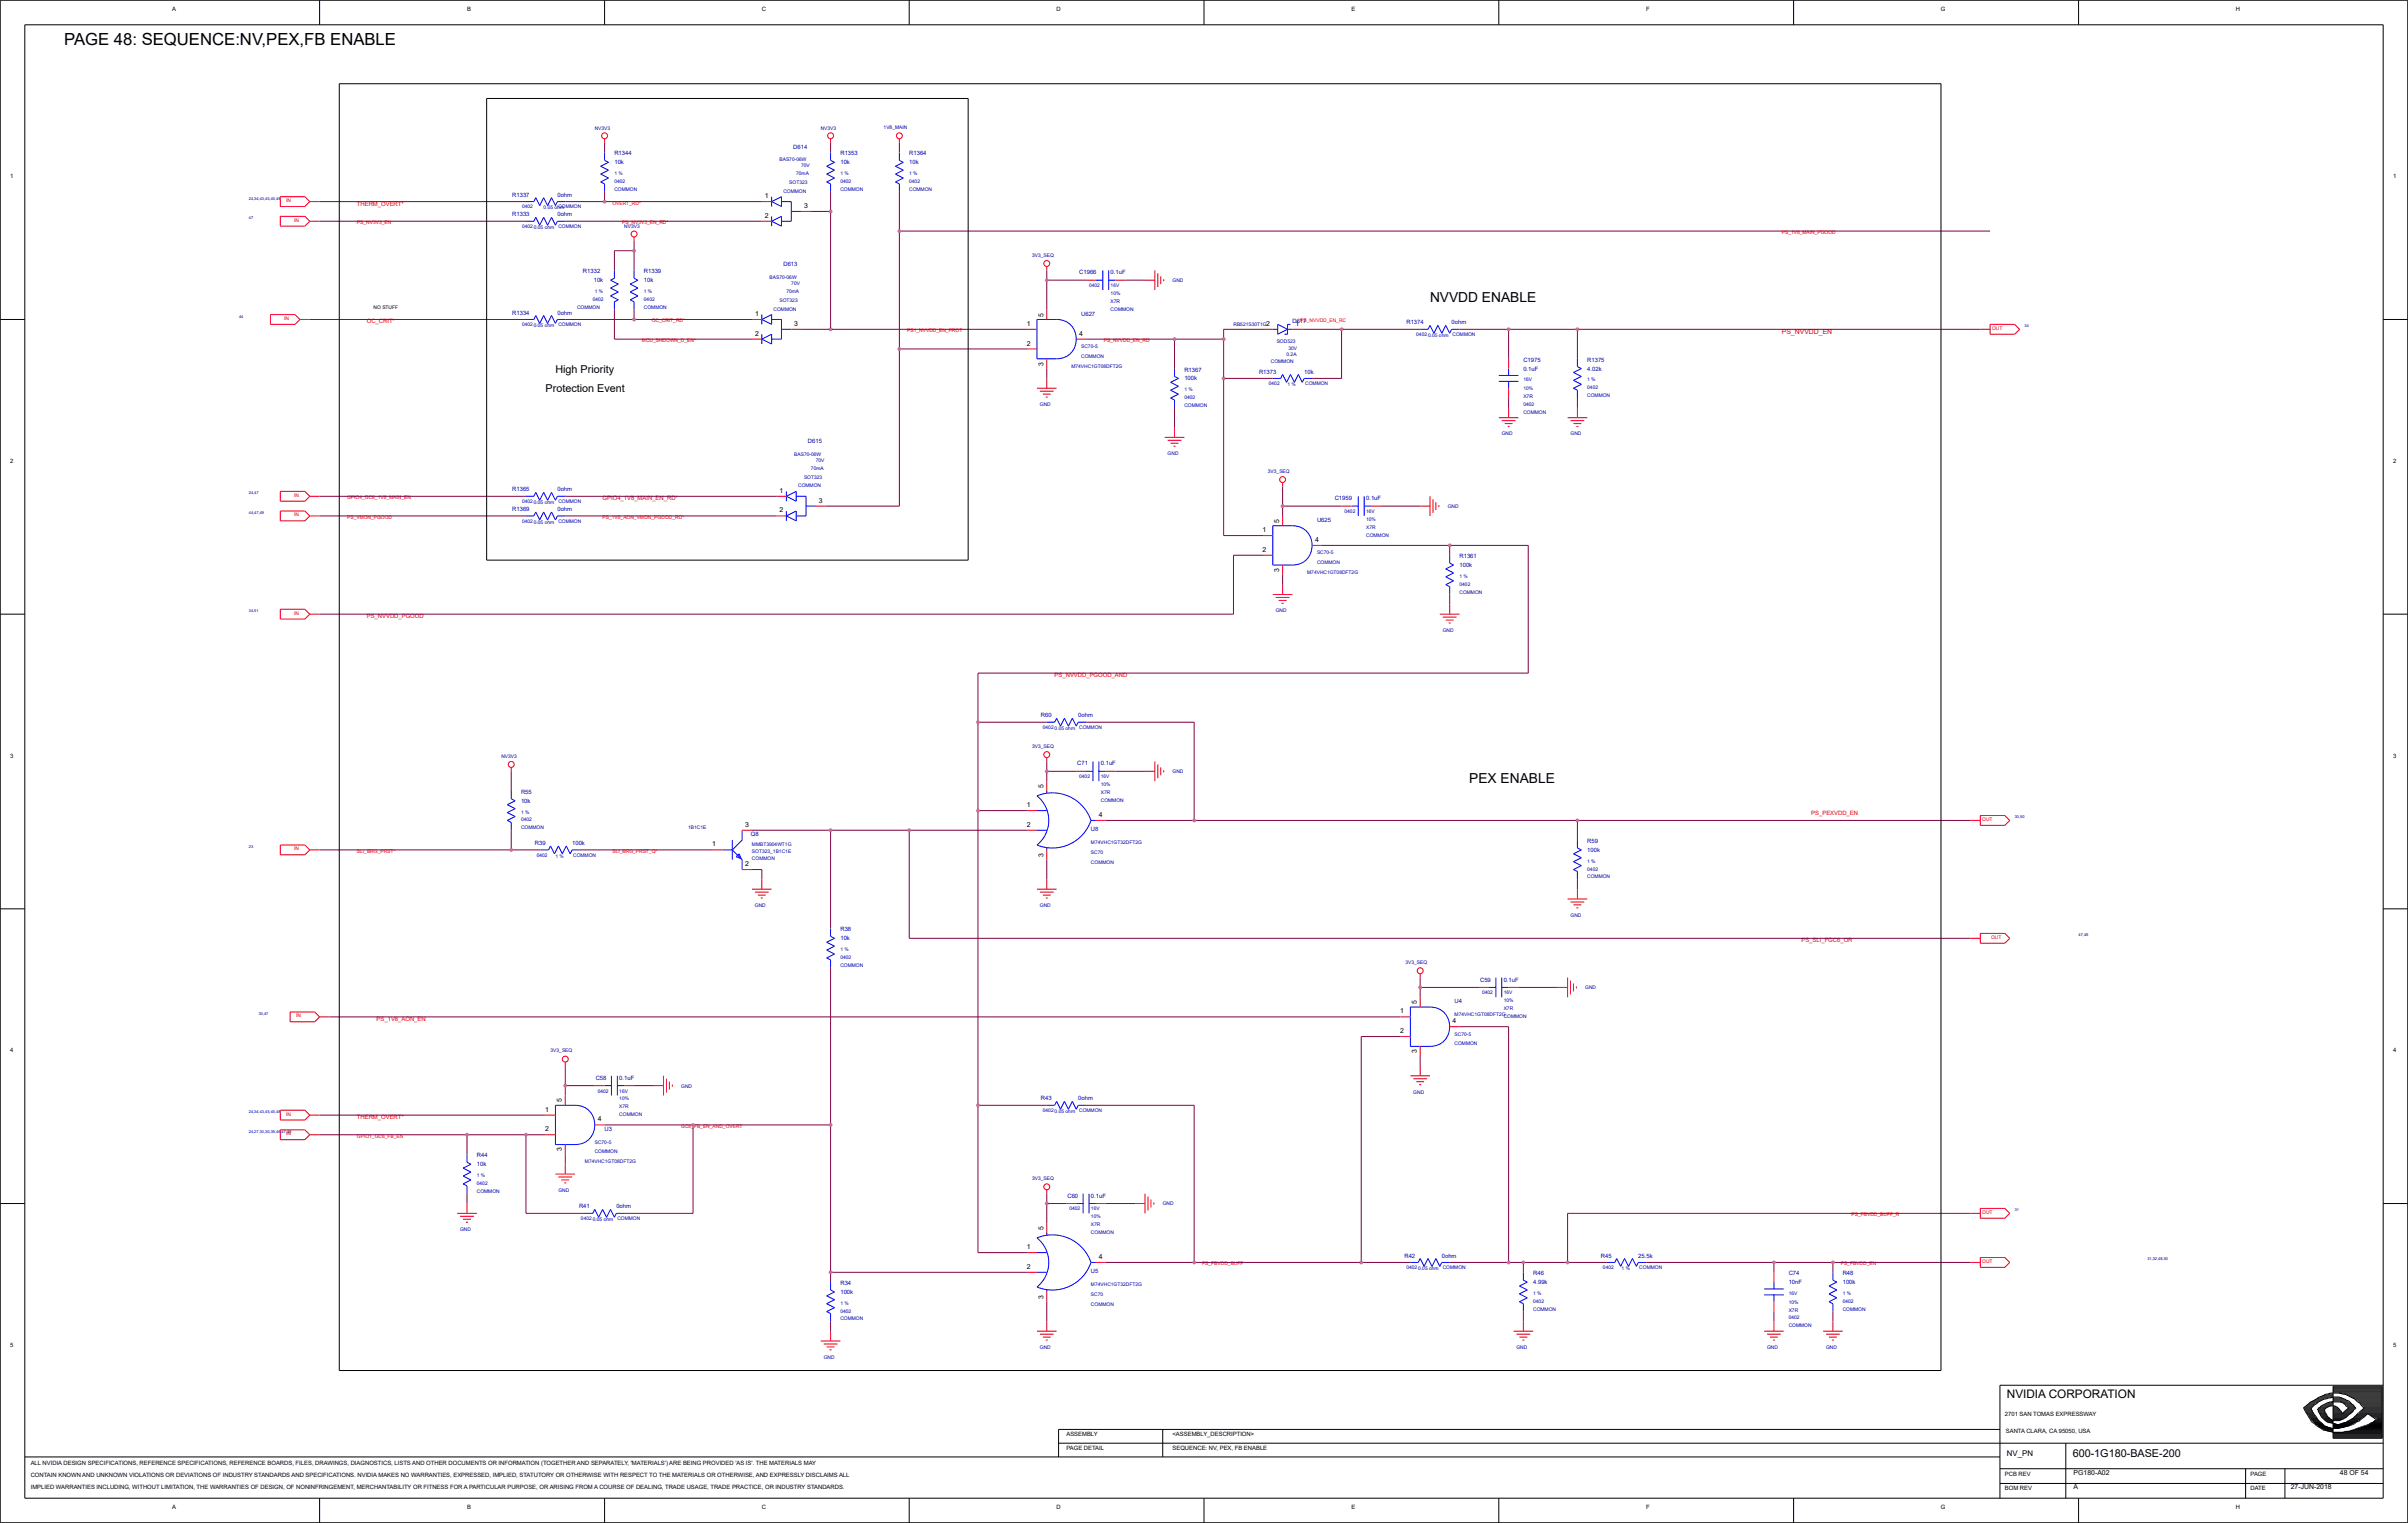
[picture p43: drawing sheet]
<svg xmlns="http://www.w3.org/2000/svg" width="158mm" height="100mm" viewBox="0 0 158 100" stroke-linecap="round" stroke-linejoin="round" font-family="sans-serif">
<defs><g id="words">
<text font-size="1.1" x="4.2" y="3">PAGE 48: SEQUENCE:NV,PEX,FB ENABLE</text>
<g font-size=".9">
<text x="93.9" y="19.8">NVVDD ENABLE</text>
<text x="96.5" y="51.4">PEX ENABLE</text>
</g>
<text font-size=".8" x="131.7" y="91.8">NVIDIA CORPORATION</text>
<g font-size=".7">
<text x="35.8" y="25.8">Protection Event</text>
<text x="36.5" y="24.5">High Priority</text>
<text x="136.1" y="95.7">600-1G180-BASE-200</text>
</g>
<g font-size=".5">
<text x="50.2" y="13">1</text>
<text x="50.2" y="14.3">2</text>
<text x="52.8" y="13.7">3</text>
<text x="49.6" y="20.8">1</text>
<text x="49.6" y="22">2</text>
<text x="52.1" y="21.4">3</text>
<text x="67.4" y="21.4">1</text>
<text x="67.4" y="22.7">2</text>
<text x="68.5" y="20.8" transform="rotate(-90 68.5 20.8)">5</text>
<text x="70.8" y="22">4</text>
<text x="83.1" y="21.4">2</text>
<text x="85" y="21.4">1</text>
<text x="68.5" y="24" transform="rotate(-90 68.5 24)">3</text>
<text x="51.2" y="32.4">1</text>
<text x="51.2" y="33.7">2</text>
<text x="53.8" y="33">3</text>
<text x="82.9" y="34.9">1</text>
<text x="84" y="34.3" transform="rotate(-90 84 34.3)">5</text>
<text x="86.3" y="35.6">4</text>
<text x="82.9" y="36.2">2</text>
<text x="84" y="37.6" transform="rotate(-90 84 37.6)">3</text>
<text x="67.4" y="53">1</text>
<text x="68.5" y="51.8" transform="rotate(-90 68.5 51.8)">5</text>
<text x="72.1" y="53.7">4</text>
<text x="46.8" y="55.6">1</text>
<text x="48.9" y="56.9">2</text>
<text x="48.9" y="54.3">3</text>
<text x="67.4" y="54.3">2</text>
<text x="68.5" y="56.3" transform="rotate(-90 68.5 56.3)">3</text>
<text x="93" y="65.9" transform="rotate(-90 93 65.9)">5</text>
<text x="91.9" y="66.6">1</text>
<text x="91.9" y="67.8">2</text>
<text x="93" y="69.2" transform="rotate(-90 93 69.2)">3</text>
<text x="95.4" y="67.2">4</text>
<text x="35.8" y="73">1</text>
<text x="35.8" y="74.3">2</text>
<text x="36.9" y="75.6" transform="rotate(-90 36.9 75.6)">3</text>
<text x="36.9" y="72.4" transform="rotate(-90 36.9 72.4)">5</text>
<text x="39.2" y="73.7">4</text>
<text x="67.4" y="82">1</text>
<text x="67.4" y="83.3">2</text>
<text x="68.5" y="80.8" transform="rotate(-90 68.5 80.8)">5</text>
<text x="72.1" y="82.7">4</text>
<text x="68.5" y="85.3" transform="rotate(-90 68.5 85.3)">3</text>
<text x="131.7" y="95.6">NV_PN</text>
<text x="136.1" y="97.8">A</text>
<text x="136.1" y="96.8">PG180-A02</text>
<text x="150.4" y="97.8">27-JUN-2018</text>
<text x="153.6" y="96.8">48 OF 54</text>
</g>
<text font-size=".5" fill="#f00" x="117" y="21.9">PS_NVVDD_EN</text>
<g font-size=".4">
<text x="11.3" y=".7">A</text>
<text x="30.7" y=".7">B</text>
<text x="50" y=".7">C</text>
<text x="69.4" y=".7">D</text>
<text x="88.7" y=".7">E</text>
<text x="108.1" y=".7">F</text>
<text x="127.4" y=".7">G</text>
<text x="146.8" y=".7">H</text>
<text x=".7" y="11.7">1</text>
<text x="157.1" y="11.7">1</text>
<text x=".7" y="30.4">2</text>
<text x="157.1" y="30.4">2</text>
<text x=".7" y="49.8">3</text>
<text x="157.1" y="49.8">3</text>
<text x=".7" y="69.1">4</text>
<text x="157.1" y="69.1">4</text>
<text x=".7" y="88.5">5</text>
<text x="157.1" y="88.5">5</text>
<text x="70" y="95.2">PAGE DETAIL</text>
<text x="70" y="94.3">ASSEMBLY</text>
<text x="77" y="94.3">&lt;ASSEMBLY_DESCRIPTION&gt;</text>
<text x="77" y="95.2">SEQUENCE: NV, PEX, FB ENABLE</text>
<text x="131.6" y="93">2701 SAN TOMAS EXPRESSWAY</text>
<text x="131.7" y="94.1">SANTA CLARA, CA 95050, USA</text>
<text x="2" y="97">CONTAIN KNOWN AND UNKNOWN VIOLATIONS OR DEVIATIONS OF INDUSTRY STANDARDS AND SPECIFICATIONS. NVIDIA MAKES NO WARRANTIES, EXPRESSED, IMPLIED, STATUTORY OR OTHERWISE WITH RESPECT TO THE MATERIALS OR OTHERWISE, AND EXPRESSLY DISCLAIMS ALL</text>
<text x="2" y="96.2">ALL NVIDIA DESIGN SPECIFICATIONS, REFERENCE SPECIFICATIONS, REFERENCE BOARDS, FILES, DRAWINGS, DIAGNOSTICS, LISTS AND OTHER DOCUMENTS OR INFORMATION (TOGETHER AND SEPARATELY, 'MATERIALS') ARE BEING PROVIDED 'AS IS'. THE MATERIALS MAY</text>
<text x="2" y="97.8">IMPLIED WARRANTIES INCLUDING, WITHOUT LIMITATION, THE WARRANTIES OF DESIGN, OF NONINFRINGEMENT, MERCHANTABILITY OR FITNESS FOR A PARTICULAR PURPOSE, OR ARISING FROM A COURSE OF DEALING, TRADE USAGE, TRADE PRACTICE, OR INDUSTRY STANDARDS.</text>
<text x="11.3" y="99.1">A</text>
<text x="30.7" y="99.1">B</text>
<text x="50" y="99.1">C</text>
<text x="69.4" y="99.1">D</text>
<text x="88.7" y="99.1">E</text>
<text x="108.1" y="99.1">F</text>
<text x="127.4" y="99.1">G</text>
<text x="131.6" y="97.9">BOM REV</text>
<text x="131.6" y="96.9">PCB REV</text>
<text x="146.8" y="99.1">H</text>
<text x="147.7" y="96.9">PAGE</text>
<text x="147.7" y="97.9">DATE</text>
</g>
<g font-size=".4" fill="#0000a0">
<text x="40.3" y="10.2">R1344</text>
<text x="40.3" y="10.8">10k</text>
<text x="52.1" y="9.8">D614</text>
<text x="55.2" y="10.2">R1353</text>
<text x="55.2" y="10.8">10k</text>
<text x="59.7" y="10.2">R1364</text>
<text x="59.7" y="10.8">10k</text>
<text x="33.6" y="14.2">R1333</text>
<text x="33.6" y="12.9">R1337</text>
<text x="36.6" y="12.9">0ohm</text>
<text x="36.6" y="14.2">0ohm</text>
<text x="38.3" y="17.9">R1332</text>
<text x="42.3" y="17.9">R1339</text>
<text x="51.4" y="17.5">D613</text>
<text x="33.6" y="20.7">R1334</text>
<text x="36.6" y="20.7">0ohm</text>
<text x="39" y="18.5">10k</text>
<text x="42.3" y="18.5">10k</text>
<text x="70.8" y="18">C1966</text>
<text x="71" y="20.7">U627</text>
<text x="72.9" y="18">0.1uF</text>
<text x="84.8" y="21.2">D617</text>
<text x="92.3" y="21.3">R1374</text>
<text x="95.3" y="21.3">0ohm</text>
<text x="100" y="23.8">C1975</text>
<text x="104.2" y="23.8">R1375</text>
<text x="53" y="29.1">D615</text>
<text x="77.7" y="24.4">R1367</text>
<text x="77.7" y="25">100k</text>
<text x="82.7" y="24.5">R1373</text>
<text x="85.6" y="24.5">10k</text>
<text x="100" y="24.3">0.1uF</text>
<text x="104.2" y="24.3">4.02k</text>
<text x="33.6" y="33.6">R1369</text>
<text x="33.6" y="32.3">R1365</text>
<text x="36.6" y="33.6">0ohm</text>
<text x="36.6" y="32.3">0ohm</text>
<text x="86.5" y="34.3">U625</text>
<text x="87.6" y="32.9">C1959</text>
<text x="89.7" y="32.9">0.1uF</text>
<text x="95.8" y="36.7">R1361</text>
<text x="95.8" y="37.2">100k</text>
<text x="68.3" y="47.1">R60</text>
<text x="70.8" y="47.1">0ohm</text>
<text x="34.2" y="52.1">R55</text>
<text x="34.2" y="52.7">10k</text>
<text x="70.7" y="50.3">C71</text>
<text x="72.3" y="50.3">0.1uF</text>
<text x="35.1" y="55.5">R39</text>
<text x="37.6" y="55.5">100k</text>
<text x="49.3" y="54.9">Q8</text>
<text x="71.6" y="54.6">U8</text>
<text x="104.2" y="55.4">R59</text>
<text x="104.2" y="55.9">100k</text>
<text x="55.2" y="61.2">R38</text>
<text x="55.2" y="61.8">10k</text>
<text x="95.5" y="65.9">U4</text>
<text x="97.2" y="64.5">C59</text>
<text x="98.7" y="64.5">0.1uF</text>
<text x="39.1" y="70.9">C58</text>
<text x="40.7" y="70.9">0.1uF</text>
<text x="31.3" y="76">R44</text>
<text x="31.3" y="76.6">10k</text>
<text x="39.7" y="74.3">U3</text>
<text x="68.3" y="72.3">R43</text>
<text x="70.8" y="72.3">0ohm</text>
<text x="38" y="79.4">R41</text>
<text x="40.5" y="79.4">0ohm</text>
<text x="70.1" y="78.7">C60</text>
<text x="71.6" y="83.6">U5</text>
<text x="71.6" y="78.7">0.1uF</text>
<text x="92.2" y="82.6">R42</text>
<text x="94.6" y="82.6">0ohm</text>
<text x="100.6" y="83.7">R46</text>
<text x="105.1" y="82.6">R45</text>
<text x="107.6" y="82.6">25.5k</text>
<text x="117.4" y="83.7">C74</text>
<text x="121" y="83.7">R48</text>
<text x="55.2" y="84.4">R34</text>
<text x="55.2" y="85">100k</text>
<text x="100.6" y="84.3">4.99k</text>
<text x="117.4" y="84.3">10nF</text>
<text x="121" y="84.3">100k</text>
</g>
<g font-size=".4" fill="#f00">
<text x="23.4" y="13.5">THERM_OVERT*</text>
<text x="24.1" y="21.2">OC_CRIT*</text>
<text x="39.6" y="32.9">GPIO4_1V8_MAIN_EN_RD*</text>
<text x="24.1" y="40.6">PS_NVVDD_PGOOD</text>
<text x="69.2" y="44.5">PS_NVVDD_PGOOD_AND</text>
<text x="118.9" y="53.5">PS_PEXVDD_EN</text>
<text x="118.3" y="61.9">PS_SLI_FGC6_OR</text>
<text x="24.7" y="67">PS_1V8_AON_EN</text>
<text x="23.4" y="73.5">THERM_OVERT*</text>
</g>
<g font-size=".3" fill="#0000a0">
<text x="39" y="8.5">NV3V3</text>
<text x="40.3" y="11.5">1 %</text>
<text x="51.2" y="10.6">BAS70-06W</text>
<text x="52.3" y="11.5">70mA</text>
<text x="52.6" y="11">70V</text>
<text x="53.9" y="8.5">NV3V3</text>
<text x="55.2" y="11.5">1 %</text>
<text x="58" y="8.5">1V8_MAIN</text>
<text x="59.7" y="11.5">1 %</text>
<text x="16.3" y="14.4">47</text>
<text x="16.3" y="13.1">24,34,43,45,45,48</text>
<text x="34.3" y="15">0402</text>
<text x="34.3" y="13.7">0402</text>
<text x="35" y="15">0.05 ohm</text>
<text x="35.7" y="13.8">0.05 ohm</text>
<text x="36.7" y="15">COMMON</text>
<text x="36.7" y="13.7">COMMON</text>
<text x="40.3" y="12">0402</text>
<text x="40.3" y="12.5">COMMON</text>
<text x="41" y="15">NV3V3</text>
<text x="51.4" y="12.7">COMMON</text>
<text x="51.8" y="12.1">SOT323</text>
<text x="55.2" y="12">0402</text>
<text x="55.2" y="12.5">COMMON</text>
<text x="59.7" y="12">0402</text>
<text x="59.7" y="12.5">COMMON</text>
<text x="67.7" y="16.9">3V3_SEQ</text>
<text x="15.7" y="20.9">44</text>
<text x="34.3" y="21.4">0402</text>
<text x="35" y="21.5">0.05 ohm</text>
<text x="36.7" y="21.4">COMMON</text>
<text x="37.9" y="20.3">COMMON</text>
<text x="38.9" y="19.8">0402</text>
<text x="39" y="19.2">1 %</text>
<text x="42.3" y="20.3">COMMON</text>
<text x="42.3" y="19.8">0402</text>
<text x="42.3" y="19.2">1 %</text>
<text x="50.5" y="18.3">BAS70-06W</text>
<text x="50.8" y="20.4">COMMON</text>
<text x="51.2" y="19.8">SOT323</text>
<text x="51.6" y="19.2">70mA</text>
<text x="51.9" y="18.7">70V</text>
<text x="71" y="22.9">SC70-5</text>
<text x="71" y="23.5">COMMON</text>
<text x="71.5" y="18.9">0402</text>
<text x="72.9" y="19.4">10%</text>
<text x="72.9" y="18.9">16V</text>
<text x="72.9" y="19.9">X7R</text>
<text x="72.9" y="20.4">COMMON</text>
<text x="77" y="18.5">GND</text>
<text x="81" y="21.4">RB521S30T1G</text>
<text x="83.4" y="23.8">COMMON</text>
<text x="83.8" y="22.5">SOD523</text>
<text x="84.5" y="23.4">0.2A</text>
<text x="84.6" y="23">30V</text>
<text x="93" y="22.1">0402</text>
<text x="93.7" y="22.1">0.05 ohm</text>
<text x="95.4" y="22.1">COMMON</text>
<text x="132.9" y="21.5">34</text>
<text x="52.1" y="29.9">BAS70-06W</text>
<text x="68.3" y="26.7">GND</text>
<text x="70.3" y="24.1">M74VHC1GT08DFT2G</text>
<text x="76.7" y="29.9">GND</text>
<text x="77.7" y="25.7">1 %</text>
<text x="77.7" y="26.2">0402</text>
<text x="77.7" y="26.7">COMMON</text>
<text x="83.3" y="25.3">0402</text>
<text x="84.5" y="25.4">1 %</text>
<text x="85.7" y="25.3">COMMON</text>
<text x="98.6" y="28.6">GND</text>
<text x="100" y="26.7">0402</text>
<text x="100" y="25">16V</text>
<text x="100" y="25.6">10%</text>
<text x="100" y="26.1">X7R</text>
<text x="100" y="27.2">COMMON</text>
<text x="103.1" y="28.6">GND</text>
<text x="104.2" y="25.6">0402</text>
<text x="104.2" y="25">1 %</text>
<text x="104.2" y="26.1">COMMON</text>
<text x="16.3" y="33.8">44,47,49</text>
<text x="16.3" y="32.5">24,47</text>
<text x="34.3" y="33">0402</text>
<text x="34.3" y="34.3">0402</text>
<text x="35" y="33.1">0.05 ohm</text>
<text x="35" y="34.4">0.05 ohm</text>
<text x="36.7" y="34.3">COMMON</text>
<text x="36.7" y="33">COMMON</text>
<text x="52.4" y="32">COMMON</text>
<text x="52.8" y="31.4">SOT323</text>
<text x="53.2" y="30.9">70mA</text>
<text x="53.6" y="30.3">70V</text>
<text x="83.2" y="31">3V3_SEQ</text>
<text x="88.3" y="33.7">0402</text>
<text x="89.7" y="33.7">16V</text>
<text x="89.7" y="34.2">10%</text>
<text x="89.7" y="34.7">X7R</text>
<text x="89.7" y="35.2">COMMON</text>
<text x="95" y="33.4">GND</text>
<text x="16.3" y="40.2">34,51</text>
<text x="83.7" y="40.2">GND</text>
<text x="85.8" y="37.7">M74VHC1GT08DFT2G</text>
<text x="86.5" y="37">COMMON</text>
<text x="86.5" y="36.4">SC70-5</text>
<text x="94.7" y="41.5">GND</text>
<text x="95.8" y="37.9">1 %</text>
<text x="95.8" y="38.5">0402</text>
<text x="95.8" y="39">COMMON</text>
<text x="68.5" y="47.9">0402</text>
<text x="69.2" y="47.9">0.05 ohm</text>
<text x="70.8" y="47.9">COMMON</text>
<text x="32.9" y="49.8">NV3V3</text>
<text x="34.2" y="53.4">1 %</text>
<text x="34.2" y="53.9">0402</text>
<text x="67.7" y="49.1">3V3_SEQ</text>
<text x="70.8" y="51.1">0402</text>
<text x="72.3" y="52.1">X7R</text>
<text x="72.3" y="51.1">16V</text>
<text x="72.3" y="51.6">10%</text>
<text x="72.3" y="52.7">COMMON</text>
<text x="77" y="50.8">GND</text>
<text x="132.3" y="53.8">30,50</text>
<text x="16.3" y="55.7">23</text>
<text x="34.2" y="54.5">COMMON</text>
<text x="35.2" y="56.3">0402</text>
<text x="36.5" y="56.3">1 %</text>
<text x="37.6" y="56.3">COMMON</text>
<text x="45.2" y="54.5">1B1C1E</text>
<text x="49.4" y="56">SOT323_1B1C1E</text>
<text x="49.4" y="55.6">MMBT3904WT1G</text>
<text x="49.4" y="56.5">COMMON</text>
<text x="49.6" y="59.6">GND</text>
<text x="68.3" y="59.6">GND</text>
<text x="71.6" y="56.1">SC70</text>
<text x="71.6" y="55.4">M74VHC1GT32DFT2G</text>
<text x="71.6" y="56.7">COMMON</text>
<text x="104.2" y="57.2">0402</text>
<text x="104.2" y="56.7">1 %</text>
<text x="104.2" y="57.7">COMMON</text>
<text x="55.2" y="63">0402</text>
<text x="55.2" y="62.5">1 %</text>
<text x="55.2" y="63.5">COMMON</text>
<text x="92.3" y="63.3">3V3_SEQ</text>
<text x="97.3" y="65.3">0402</text>
<text x="98.7" y="65.3">16V</text>
<text x="98.7" y="65.8">10%</text>
<text x="103.1" y="60.2">GND</text>
<text x="104.1" y="65">GND</text>
<text x="136.5" y="61.5">47,48</text>
<text x="17" y="66.7">30,47</text>
<text x="36.1" y="69.1">3V3_SEQ</text>
<text x="39.2" y="71.7">0402</text>
<text x="40.7" y="71.7">16V</text>
<text x="44.7" y="71.4">GND</text>
<text x="92.8" y="71.8">GND</text>
<text x="95.5" y="68.7">COMMON</text>
<text x="95.5" y="68">SC70-5</text>
<text x="95.5" y="66.7">M74VHC1GT08DFT2G</text>
<text x="98.7" y="66.8">COMMON</text>
<text x="98.7" y="66.3">X7R</text>
<text x="16.3" y="74.4">24,27,30,30,39,46,47,49</text>
<text x="16.3" y="73.1">24,34,43,45,45,48</text>
<text x="31.3" y="77.3">1 %</text>
<text x="31.3" y="77.8">0402</text>
<text x="38.4" y="76.4">M74VHC1GT08DFT2G</text>
<text x="39" y="75.7">COMMON</text>
<text x="39" y="75.1">SC70-5</text>
<text x="40.7" y="72.8">X7R</text>
<text x="40.7" y="72.3">10%</text>
<text x="40.7" y="73.3">COMMON</text>
<text x="67.7" y="77.5">3V3_SEQ</text>
<text x="68.5" y="73">0402</text>
<text x="69.2" y="73.1">0.05 ohm</text>
<text x="70.8" y="73">COMMON</text>
<text x="30.2" y="80.8">GND</text>
<text x="31.3" y="78.3">COMMON</text>
<text x="36.7" y="78.3">GND</text>
<text x="38.1" y="80.1">0402</text>
<text x="38.9" y="80.2">0.05 ohm</text>
<text x="40.5" y="80.1">COMMON</text>
<text x="70.2" y="79.5">0402</text>
<text x="71.6" y="80">10%</text>
<text x="71.6" y="79.5">16V</text>
<text x="71.6" y="80.5">X7R</text>
<text x="71.6" y="81">COMMON</text>
<text x="76.3" y="79.2">GND</text>
<text x="92.3" y="83.4">0402</text>
<text x="93.1" y="83.4">0.05 ohm</text>
<text x="94.7" y="83.4">COMMON</text>
<text x="105.2" y="83.4">0402</text>
<text x="106.5" y="83.4">1 %</text>
<text x="107.6" y="83.4">COMMON</text>
<text x="132.3" y="79.6">31</text>
<text x="141" y="82.8">31,32,48,50</text>
<text x="54.1" y="89.2">GND</text>
<text x="55.2" y="86.7">COMMON</text>
<text x="55.2" y="86.2">0402</text>
<text x="55.2" y="85.7">1 %</text>
<text x="68.3" y="88.6">GND</text>
<text x="71.6" y="84.5">M74VHC1GT32DFT2G</text>
<text x="71.6" y="85.1">SC70</text>
<text x="71.6" y="85.7">COMMON</text>
<text x="99.6" y="88.6">GND</text>
<text x="100.6" y="85">1 %</text>
<text x="100.6" y="85.6">0402</text>
<text x="100.6" y="86.1">COMMON</text>
<text x="116" y="88.6">GND</text>
<text x="117.4" y="85">16V</text>
<text x="117.4" y="86.7">0402</text>
<text x="117.4" y="86.1">X7R</text>
<text x="117.4" y="85.6">10%</text>
<text x="117.4" y="87.2">COMMON</text>
<text x="119.9" y="88.6">GND</text>
<text x="121" y="86.1">COMMON</text>
<text x="121" y="85.6">0402</text>
<text x="121" y="85">1 %</text>
</g>
<g font-size=".3" fill="#f00">
<text x="18.8" y="13.3">IN</text>
<text x="19.3" y="14.6">IN</text>
<text x="23.4" y="14.7">PS_NV3V3_EN</text>
<text x="40.2" y="13.4">OVERT_RD*</text>
<text x="40.8" y="14.7">PS_NV3V3_EN_RD*</text>
<text x="117" y="15.4">PS_1V8_MAIN_PGOOD</text>
<text x="18.7" y="21">IN</text>
<text x="42.1" y="22.5">MCU_SHDOWN_D_EN*</text>
<text x="42.8" y="21.2">OC_CRIT_RD*</text>
<text x="59.6" y="21.8">PS1_NVVDD_EN_PROT</text>
<text x="72.5" y="22.5">PS_NVVDD_EN_RD</text>
<text x="85.4" y="21.2">PS_NVVDD_EN_RC</text>
<text x="130.8" y="21.7">OUT</text>
<text x="19.3" y="33.9">IN</text>
<text x="19.3" y="32.6">IN</text>
<text x="22.8" y="32.8">GPIO4_GC6_1V8_MAIN_EN</text>
<text x="22.8" y="34.1">PS_VMON_PGOOD</text>
<text x="39.6" y="34.1">PS_1V8_AON_VMON_PGOOD_RD*</text>
<text x="19.3" y="40.4">IN</text>
<text x="130.1" y="53.9">OUT</text>
<text x="19.3" y="55.8">IN</text>
<text x="23.4" y="56">SLI_BRG_PRST*</text>
<text x="40.2" y="56">SLI_BRG_PRST_Q*</text>
<text x="130.7" y="61.7">OUT</text>
<text x="19.4" y="66.8">IN</text>
<text x="18.8" y="74.6">IN</text>
<text x="18.8" y="73.3">IN</text>
<text x="23.4" y="74.7">GPIO1_GC6_FB_EN</text>
<text x="44.7" y="74.1">GC6_FB_EN_AND_OVERT</text>
<text x="78.9" y="83.1">PS_FBVDD_BUFF</text>
<text x="120.8" y="83.1">PS_FBVDD_EN</text>
<text x="121.5" y="79.9">PS_FBVDD_BUFF_R</text>
<text x="130.1" y="82.9">OUT</text>
<text x="130.1" y="79.7">OUT</text>
</g>
<text font-size=".3" x="24.5" y="20.3">NO STUFF</text>
</g></defs>
<g fill="none" stroke="#00f" stroke-width=".07">
<path d="M34.5 14.5h.5M34.5 13.2h.5M36.6 14.5h.5M36.6 13.2h.5M39.7 10v.5M39.7 12.1v.5M40.3 17.8v.5M40.3 19.8v.5M41.6 17.8v.5M41.6 19.8v.5M50.7 12.9v.7M50.7 14.2v.7"/>
<path d="M51.3 13.2h.6v1.3h-.6M51.3 12.9v.7M51.3 14.2v.7M51.9 13.9h.7M54.5 10v.5M54.5 12.1v.5M59 10v.5M59 12.1v.5M71.9 18.4h.5M72.4 17.8v1.2M72.8 18.4h.4M72.8 17.8v1.2"/>
<path d="M34.5 21h.5M34.5 33.9h.5M34.5 32.6h.5M36.6 21h.5M36.6 33.9h.5M36.6 32.6h.5M50 20.7v.6M50 21.9v.7M50.7 21h.6v1.3h-.6M50.7 20.7v.6M50.7 21.9v.7M51.3 21.6h.6"/>
<path d="M51.6 32.3v.6M51.6 33.6v.6M52.3 32.6h.6v1.3h-.6M52.3 32.3v.6M52.3 33.6v.6M52.9 33.2h.7M68.1 21h1.3a1.29 1.29 0 0 1 1.3 1.3 1.29 1.29 0 0 1-1.3 1.3h-1.3zM77.1 24.2v.5M77.1 26.3v.5M83.6 34.5h1.2a1.29 1.29 0 0 1 1.3 1.3 1.29 1.29 0 0 1-1.3 1.3h-1.2zM83.6 21.6h.3M83.6 24.9h.5"/>
<path d="M83.9 21.3v.6M84.5 21.6h.3M84.7 21.3h-.2v.6h-.2M85.6 24.9h.5M88.7 33.2h.5M89.2 32.6v1.3M89.6 33.2h.4M89.6 32.6v1.3M93.2 21.6h.5M95.2 36.5v.5M95.2 38.5v.5M95.3 21.6h.5"/>
<path d="M98.4 24.7h1.3M98.4 25h1.3M99 24.2v.5M99 25v.5M103.6 23.6v.5M103.6 25.6v.5M33.6 51.9v.6M33.6 54v.5M35.5 55.8h.5M37.6 55.8h.5M47.4 55.8h.7M48.1 55.2v1.3"/>
<path d="M48.7 54.5v.7M48.7 56.5v.6M68.1 52.3a2.68 2.68 0 0 1 3.5 1.6 2.68 2.68 0 0 1-3.5 1.6 2.06 2.06 0 0 0 0-3.2zM68.1 54.5h.6M68.1 53.2h.6M68.7 51.9v.2M68.7 55.7v.1M68.7 47.4h.5M70.8 47.4h.5M71.3 50.7h.4M71.6 53.9h.3M71.7 50v1.3"/>
<path d="M72.1 50.7h.5M72.1 50v1.3M103.6 55.2v.5M103.6 57.2v.6M30.7 75.8v.5M30.7 77.9v.5M36.5 72.6h1.3a1.29 1.29 0 0 1 1.2 1.3 1.29 1.29 0 0 1-1.2 1.3h-1.3zM38.4 79.7h.5M39.7 71.3h.4M40.1 70.7v1.2M40.5 79.7h.5M40.5 71.3h.5"/>
<path d="M40.5 70.7v1.2M54.5 61v.5M54.5 63v.6M68.7 72.6h.5M70.7 79h.4M70.8 72.6h.5M71.1 78.4v1.3M71.5 79h.4M71.5 78.4v1.3M92.6 66.1h1.3a1.29 1.29 0 0 1 1.3 1.3 1.29 1.29 0 0 1-1.3 1.3h-1.3zM97.7 64.8h.5M98.2 64.2v1.3"/>
<path d="M98.6 64.8h.4M98.6 64.2v1.3M54.5 84.2v.5M54.5 86.3v.5M68.1 81.3a2.68 2.68 0 0 1 3.5 1.6 2.68 2.68 0 0 1-3.5 1.6 2.06 2.06 0 0 0 0-3.2zM68.1 83.6h.6M68.1 82.3h.6M68.7 81v.1M68.7 84.7v.1M71.6 82.9h.3M92.6 82.9h.5M94.6 82.9h.6"/>
<path d="M100 83.6v.5M100 85.6v.5M105.5 82.9h.5M107.6 82.9h.5M115.8 84.7h1.3M115.8 85h1.3M116.5 84.2v.5M116.5 85v.5M120.3 83.6v.5M120.3 85.6v.5"/>
</g>
<g fill="#000" stroke="#00f" stroke-width=".07">
<path d="M35.2 14.3l-.2 .2zM35.2 13l-.2 .2zM35.2 14.3l.2 .5zM35.2 13l.2 .5zM35.7 14.3l-.3 .5zM35.7 14.3l.2 .5zM35.7 13l-.3 .5zM35.7 13l.2 .5zM36.2 14.3l-.3 .5zM36.2 13l-.3 .5zM36.2 14.3l.3 .5zM36.2 13l.3 .5z"/>
<path d="M36.6 14.5l-.1 .3zM36.6 13.2l-.1 .3zM39.4 12l.3 .1zM39.4 11.4l.5 .3zM39.4 11.4l.5-.2zM39.4 10.9l.5-.2zM39.4 12l.5-.3zM39.4 10.9l.5 .3zM39.7 10.5l.2 .2zM40.1 19.4l.5 .3zM40.1 18.9l.5-.2zM40.1 18.4l.2-.1z"/>
<path d="M40.3 19.8l.3-.1zM40.1 19.4l.5-.2zM40.1 18.9l.5 .3zM40.1 18.4l.5 .3zM41.4 19.7l.2 .1zM41.4 19.2l.5 .2zM41.4 19.2l.5-.3zM41.4 18.7l.5-.3zM41.4 19.7l.5-.3zM41.4 18.7l.5 .2zM41.6 18.3l.3 .1zM50.7 13.2l.6-.3z"/>
<path d="M50.7 14.5l.6-.3zM50.7 13.2l.6 .4zM50.7 14.5l.6 .4zM54.3 12l.2 .1zM54.3 11.4l.5 .3zM54.3 11.4l.5-.2zM54.3 10.9l.5-.2zM54.3 12l.5-.3zM54.3 10.9l.5 .3zM54.5 10.5l.3 .2zM58.8 12l.2 .1zM58.8 11.4l.5 .3z"/>
<path d="M58.8 11.4l.5-.2zM58.8 10.9l.5-.2zM58.8 12l.5-.3zM58.8 10.9l.5 .3zM59 10.5l.3 .2zM35.2 33.6l-.2 .3zM35.2 32.3l-.2 .3zM35.2 20.7l-.2 .3zM35.2 33.6l.2 .5zM35.2 32.3l.2 .6zM35.2 20.7l.2 .5zM35.7 33.6l-.3 .5z"/>
<path d="M35.7 33.6l.2 .5zM35.7 32.3l-.3 .6zM35.7 32.3l.2 .6zM35.7 20.7l-.3 .5zM35.7 20.7l.2 .5zM36.2 33.6l-.3 .5zM36.2 32.3l-.3 .6zM36.2 20.7l-.3 .5zM36.2 33.6l.3 .5zM36.2 32.3l.3 .6zM36.2 20.7l.3 .5zM36.6 33.9l-.1 .2z"/>
<path d="M36.6 32.6l-.1 .3zM36.6 21l-.1 .2zM50 21l.7-.3zM50 22.3l.7-.4zM50 21l.7 .3zM50 22.3l.7 .3zM51.6 32.6l.7-.3zM51.6 33.9l.7-.3zM51.6 32.6l.7 .3zM51.6 33.9l.7 .3zM76.8 26.1l.3 .2zM76.8 25.6l.6 .3z"/>
<path d="M76.8 25.6l.6-.2zM76.8 25.1l.6-.2zM76.8 26.1l.6-.2zM76.8 25.1l.6 .3zM77.1 24.7l.3 .2zM83.9 21.9l.6-.3zM83.9 21.3l.6 .3zM84.2 24.6l-.1 .3zM84.2 24.6l.3 .5zM84.7 24.6l-.2 .5zM84.7 24.6l.3 .5zM85.2 24.6l-.2 .5z"/>
<path d="M85.2 24.6l.3 .5zM85.6 24.9l-.1 .2zM93.9 21.4l-.2 .2zM93.9 21.4l.2 .5zM94.4 21.4l-.3 .5zM94.4 21.4l.2 .5zM94.9 21.4l-.3 .5zM94.9 21.4l.3 .5zM94.9 38.4l.3 .1zM94.9 37.9l.5 .2zM94.9 37.9l.5-.3zM94.9 37.4l.5-.3z"/>
<path d="M95.3 21.6l-.1 .3zM94.9 38.4l.5-.3zM94.9 37.4l.5 .2zM95.2 37l.2 .1zM103.3 25.5l.3 .1zM103.3 25l.5 .2zM103.3 25l.5-.3zM103.3 24.5l.5-.3zM103.3 25.5l.5-.3zM103.3 24.5l.5 .2zM103.6 24.1l.2 .1zM33.3 53.9l.3 .1z"/>
<path d="M33.3 53.4l.5 .2zM33.3 53.4l.5-.3zM33.3 52.8l.5-.2zM33.3 53.9l.5-.3zM33.3 52.8l.5 .3zM33.6 52.5l.2 .1zM36.1 55.6l-.1 .2zM36.1 55.6l.3 .5zM36.7 55.6l-.3 .5zM36.7 55.6l.2 .5zM37.2 55.6l-.3 .5zM37.2 55.6l.2 .5z"/>
<path d="M37.6 55.8l-.2 .3zM48.7 55.2l-.6 .6zM48.3 56.3l.2-.2zM48.5 56.1l.2 .3zM48.3 56.3l.4 .1zM48.1 55.8l.6 .7zM69.4 47.2l-.2 .2zM69.4 47.2l.2 .5zM69.9 47.2l-.3 .5zM69.9 47.2l.2 .5zM70.4 47.2l-.3 .5zM70.4 47.2l.3 .5z"/>
<path d="M70.8 47.4l-.1 .3zM103.3 57.1l.3 .1zM103.3 56.6l.5 .2zM103.3 56.6l.5-.3zM103.3 56.1l.5-.3zM103.3 57.1l.5-.3zM103.3 56.1l.5 .2zM103.6 55.7l.2 .1zM30.4 77.7l.3 .2zM30.4 77.2l.5 .3zM30.4 77.2l.5-.2zM30.4 76.7l.5-.2z"/>
<path d="M30.4 77.7l.5-.2zM30.4 76.7l.5 .3zM30.7 76.3l.2 .2zM39 79.4l-.1 .3zM39 79.4l.3 .5zM39.6 79.4l-.3 .5zM39.6 79.4l.2 .5zM40.1 79.4l-.3 .5zM40.1 79.4l.2 .5zM40.5 79.7l-.2 .2zM54.3 62.9l.2 .1zM54.3 62.4l.5 .3z"/>
<path d="M54.3 62.4l.5-.3zM54.3 61.9l.5-.3zM54.3 62.9l.5-.2zM54.3 61.9l.5 .2zM54.5 61.5l.3 .1zM69.4 72.3l-.2 .3zM69.4 72.3l.2 .5zM69.9 72.3l-.3 .5zM69.9 72.3l.2 .5zM70.4 72.3l-.3 .5zM70.4 72.3l.3 .5zM70.8 72.6l-.1 .2z"/>
<path d="M54.3 86.1l.2 .2zM54.3 85.6l.5 .3zM54.3 85.6l.5-.2zM54.3 85.1l.5-.3zM54.3 86.1l.5-.2zM54.3 85.1l.5 .3zM54.5 84.7l.3 .1zM93.2 82.7l-.1 .2zM93.2 82.7l.3 .5zM93.7 82.7l-.2 .5zM93.7 82.7l.3 .5zM94.3 82.7l-.3 .5z"/>
<path d="M94.3 82.7l.2 .5zM94.6 82.9l-.1 .3zM99.7 85.5l.3 .1zM99.7 85l.6 .2zM99.7 85l.6-.3zM99.7 84.5l.6-.3zM99.7 85.5l.6-.3zM99.7 84.5l.6 .2zM100 84.1l.3 .1zM106.1 82.7l-.1 .2zM106.1 82.7l.3 .5zM106.6 82.7l-.2 .5z"/>
<path d="M106.6 82.7l.3 .5zM107.2 82.7l-.3 .5zM107.2 82.7l.2 .5zM107.6 82.9l-.2 .3zM120.1 85.5l.2 .1zM120.1 85l.5 .2zM120.1 85l.5-.3zM120.1 84.5l.5-.3zM120.1 85.5l.5-.3zM120.1 84.5l.5 .2zM120.3 84.1l.3 .1z"/>
</g>
<g fill="none" stroke="#f00" stroke-width=".07">
<path d="M20 12.9h-1.6v.7h1.6M20 14.2h-1.6v.7h1.6M20.3 13.2h.7M20.3 14.5h.7M39.7 9.1v.3M41.6 15.6v.2M50 13.2h.7M50 14.5h.7M52.6 13.9h.6M54.5 9.1v.3M59 9.1v.3M68.7 17.5v.3"/>
<path d="M71.3 18.4h.6M73.2 18.4h.7M75.2 18.4h.6M75.8 17.8v1.2M76 17.9v1M76.2 18.1v.6M76.4 18.3v.2M19.4 20.7h-1.6v.6h1.6M19.7 21h.6M20 32.3h-1.6v.6h1.6M20 33.6h-1.6v.6h1.6M20.3 32.6h.7"/>
<path d="M20.3 33.9h.7M49.4 22.3h.6M49.4 21h.6M51 32.6h.6M51 33.9h.6M51.9 21.6h.7M53.6 33.2h.6M67.4 21.6h.7M67.4 22.9h.7M68.1 25.5h1.3M68.3 25.7h.9M68.5 25.9h.5"/>
<path d="M68.7 26.1h.1M68.7 20.3v.7M68.7 23.6v.6M68.7 24.9v.6M70.7 22.3h.6M76.5 28.7h1.2M76.7 28.9h.9M76.8 29.1h.6M77 29.3h.2M77.1 28.1v.6M82.9 21.6h.7M82.9 35.2h.7"/>
<path d="M82.9 36.5h.7M83.6 39h1.2M83.7 39.2h1M83.9 39.4h.6M84.1 39.6h.2M84.2 31.7v.2M84.2 33.9v.6M84.2 37.1v.7M84.2 38.4v.6M84.8 21.6h.7M86.1 35.8h.7M88.1 33.2h.6"/>
<path d="M90 33.2h.7M93.2 33.2h.7M93.9 32.6v1.3M94.1 32.8v.9M94.3 33v.5M94.5 33.2v.1M95.2 39.7v.6M98.4 27.4h1.3M98.6 27.6h.9M98.8 27.8h.5M99 28h.1M99 23.6v.6"/>
<path d="M99 25.5v.6M99 26.8v.6M102.9 27.4h1.3M103.1 27.6h.9M103.3 27.8h.5M103.5 28h.1M103.6 26.8v.6M130 21.6h.6M132.3 21.3h-1.7v.6h1.7M20 40h-1.6v.7h1.6M20 55.5h-1.6v.6h1.6M20.3 55.8h.7"/>
<path d="M20.3 40.3h.7M33.6 50.4v.3M46.8 55.8h.6M48.7 54.5h.7M48.7 57.1h.7M49.4 58.4h1.3M49.6 58.6h.9M49.8 58.8h.5M49.9 59h.2M50 57.8v.6M67.4 53.2h.7M67.4 54.5h.7"/>
<path d="M68.1 58.4h1.3M68.3 58.6h.9M68.5 58.8h.5M68.7 59h.1M68.7 49.8v.2M68.7 51.3v.6M68.7 55.8v.7M68.7 57.8v.6M70.7 50.7h.6M71.9 53.9h.7M72.6 50.7h.6M75.2 50.7h.6"/>
<path d="M75.8 50v1.3M76 50.2v.9M76.2 50.4v.5M76.4 50.6v.1M94.5 40.3h1.3M94.7 40.5h.9M94.9 40.7h.5M95.1 40.9h.1M102.9 59h1.3M103.1 59.2h.9M103.3 59.4h.5M103.5 59.6h.1"/>
<path d="M103.6 58.4v.6M129.4 53.9h.6M131.6 53.6h-1.6v.6h1.6M20 74.2h-1.6v.6h1.6M20 72.9h-1.6v.7h1.6M20.3 73.2h.7M20.3 74.5h.7M20.7 66.5h-1.7v.6h1.7M21 66.8h.6M30 79.7h1.3M30.2 79.9h.9M30.7 79v.7"/>
<path d="M35.8 73.2h.7M35.8 74.5h.7M36.5 77.1h1.3M36.7 77.3h.9M36.9 77.5h.5M37 77.7h.2M37.1 69.7v.3M37.1 71.9v.7M37.1 75.2v.6M37.1 76.5v.6M39 73.9h.7M39 71.3h.7"/>
<path d="M41 71.3h.6M42.9 71.3h.7M43.6 70.7v1.2M43.8 70.8v.9M43.9 71v.6M44.1 71.2v.2M68.7 78.1v.3M70 79h.7M71.9 79h.7M74.5 79h.7M75.2 78.4v1.3M75.4 78.6v.9"/>
<path d="M75.6 78.8v.5M75.7 79v.1M91.9 66.8h.7M91.9 68.1h.7M92.6 70.7h1.3M92.8 70.8h.9M93 71h.5M93.2 71.2h.1M93.2 63.9v.3M93.2 65.5v.6M93.2 68.7v.7M93.2 70v.7"/>
<path d="M95.2 67.4h.6M97.1 64.8h.6M99 64.8h.7M102.3 64.8h.6M102.9 64.2v1.3M103.1 64.4v.9M103.3 64.6v.5M103.5 64.8v.1M129.4 79.7h.6M129.4 61.6h.6M131.6 61.3h-1.6v.6h1.6M131.6 79.4h-1.6v.6h1.6"/>
<path d="M30.4 80.1h.5M30.6 80.3h.1M53.9 88.1h1.3M54.1 88.3h.9M54.3 88.5h.5M54.5 88.7h.1M54.5 87.4v.7M67.4 82.3h.7M67.4 83.6h.7M68.1 87.4h1.3M68.3 87.6h.9M68.5 87.8h.5"/>
<path d="M68.7 88h.1M68.7 80.3v.7M68.7 84.8v.7M68.7 86.8v.6M71.9 82.9h.7M99.4 87.4h1.2M99.6 87.6h.9M99.7 87.8h.6M99.9 88h.2M100 86.8v.6M115.8 87.4h1.3M116 87.6h.9"/>
<path d="M116.2 87.8h.5M116.4 88h.1M116.5 83.6v.6M116.5 85.5v.6M116.5 86.8v.6M119.7 87.4h1.3M119.9 87.6h.9M120.1 87.8h.5M120.3 88h.1M120.3 86.8v.6M129.4 82.9h.6M131.6 82.6h-1.6v.6h1.6"/>
<circle cx="39.7" cy="8.9" r=".19"/>
<circle cx="41.6" cy="15.4" r=".19"/>
<circle cx="54.5" cy="8.9" r=".19"/>
<circle cx="59" cy="8.9" r=".19"/>
<circle cx="68.7" cy="17.3" r=".19"/>
<circle cx="84.2" cy="31.5" r=".19"/>
<circle cx="33.6" cy="50.2" r=".19"/>
<circle cx="68.7" cy="49.6" r=".19"/>
<circle cx="37.1" cy="69.6" r=".19"/>
<circle cx="68.7" cy="77.9" r=".19"/>
<circle cx="93.2" cy="63.8" r=".19"/>
</g>
<g fill="#000" stroke="#f00" stroke-width=".07">
<path d="M20 14.9l.3-.4zM20 13.6l.3-.4zM20 14.2l.3 .3zM20 12.9l.3 .3zM19.4 21.3l.3-.3zM19.4 20.7l.3 .3zM20 34.2l.3-.3zM20.3 32.6l-.3 .3zM20 33.6l.3 .3zM20 32.3l.3 .3zM132.3 21.9l.3-.3zM132.3 21.3l.3 .3z"/>
<path d="M20 56.1l.3-.3zM20 40.7l.3-.4zM20 55.5l.3 .3zM20 40l.3 .3zM131.9 53.9l-.3 .3zM131.6 53.6l.3 .3zM20 74.8l.3-.3zM20 73.6l.3-.4zM20 74.2l.3 .3zM20 72.9l.3 .3zM20.7 67.1l.3-.3zM20.7 66.5l.3 .3z"/>
<path d="M131.6 61.9l.3-.3zM131.6 79.4l.3 .3zM131.6 61.3l.3 .3zM131.6 83.2l.3-.3zM131.6 80l.3-.3zM131.6 82.6l.3 .3z"/>
</g>
<g fill="none" stroke="#800040" stroke-width=".07">
<path d="M21 13.2h13.5M21 14.5h13.5M37.1 13.2h12.9M37.1 14.5h12.9M39.7 9.4v.6M39.7 12.6v.6M41.6 16.5h-1.3v1.3M41.6 15.8v2M53.2 13.9h1.3M54.5 9.4v.6M54.5 12.6v9M59 9.4v.6"/>
<path d="M59 12.6v20.6h-4.8M59 15.2h71.6M68.7 17.8v2.5M68.7 18.4h2.6M73.9 18.4h1.3M20.3 21h14.2M21 32.6h13.5M21 33.9h13.5M37.1 32.6h13.9M37.1 21h12.3M37.1 33.9h13.9M40.3 20.3v2h9.1"/>
<path d="M41.6 20.3v.7M52.6 21.6h14.8M59 22.9h8.4M68.7 24.2v.7M71.3 22.3h9M77.1 22.3v1.9M77.1 26.8v1.3M80.3 24.9h3.3M82.9 21.6h-2.6v13.6h2.6M82.9 36.5h-1.9v3.8h-60M84.2 31.9v2M84.2 37.8v.6"/>
<path d="M84.2 33.2h3.9M85.5 21.6h7.7M86.8 35.8h13.5v8.4h-36.1v38.1h3.2M88.1 21.6v3.3h-2M90.7 33.2h2.5M95.2 35.8v.7M95.2 39v.7M95.8 21.6h34.2M99 21.6v2M99 26.1v.7M103.6 21.6v2M103.6 26.1v.7"/>
<path d="M21 55.8h14.5M33.6 50.7v1.2M33.6 54.5v1.3M38.1 55.8h8.7M49.4 57.1h.6v.7M49.4 54.5h18M54.5 54.5v6.5M59.7 54.5v7.1h69.7M64.2 53.2h3.2M64.2 47.4h4.5M68.7 50v1.3M68.7 56.5v1.3"/>
<path d="M68.7 50.7h2M71.3 47.4h7.1v6.5M72.6 53.9h56.8M73.2 50.7h2M103.6 53.9v1.3M103.6 57.8v.6M21 74.5h14.8M21 73.2h14.8M21.6 66.8h70.3M30.7 74.5v1.3M30.7 78.4v.6M34.5 74.5v5.2h3.9"/>
<path d="M37.1 70v1.9M37.1 75.8v.7M37.1 71.3h1.9M39.7 73.9h14.8M41.6 71.3h1.3M45.5 73.9v5.8h-4.5M54.5 63.6v20.6M64.2 72.6h4.5M68.7 78.4v1.9M68.7 79h1.3M71.3 72.6h7.1v10.3M72.6 79h1.9"/>
<path d="M91.9 68.1h-2.5v14.8M93.2 64.2v1.3M93.2 69.4v.6M93.2 64.8h3.9M95.8 67.4h3.2v15.5M99.7 64.8h2.6M129.4 79.7h-26.5v3.2M54.5 86.8v.6M54.5 83.6h12.9M68.7 85.5v1.3M72.6 82.9h20M95.2 82.9h10.3"/>
<path d="M100 82.9v.7M100 86.1v.7M108.1 82.9h21.3M116.5 82.9v.7M116.5 86.1v.7M120.3 82.9v.7M120.3 86.1v.7"/>
</g>
<g fill="#f0f">
<circle cx="37.1" cy="71.3" r=".13"/>
<circle cx="68.7" cy="50.7" r=".13"/>
<circle cx="68.7" cy="79" r=".13"/>
<circle cx="68.7" cy="18.4" r=".13"/>
<circle cx="84.2" cy="33.2" r=".13"/>
<circle cx="93.2" cy="64.8" r=".13"/>
<circle cx="45.5" cy="73.9" r=".13"/>
<circle cx="54.5" cy="83.6" r=".13"/>
<circle cx="54.5" cy="73.9" r=".13"/>
<circle cx="30.7" cy="74.5" r=".13"/>
<circle cx="34.5" cy="74.5" r=".13"/>
<circle cx="41.6" cy="16.5" r=".13"/>
<circle cx="41.6" cy="21" r=".13"/>
<circle cx="39.7" cy="13.2" r=".13"/>
<circle cx="54.5" cy="13.9" r=".13"/>
<circle cx="54.5" cy="21.6" r=".13"/>
<circle cx="59" cy="22.9" r=".13"/>
<circle cx="59" cy="15.2" r=".13"/>
<circle cx="78.4" cy="82.9" r=".13"/>
<circle cx="89.4" cy="82.9" r=".13"/>
<circle cx="100" cy="82.9" r=".13"/>
<circle cx="99" cy="82.9" r=".13"/>
<circle cx="102.9" cy="82.9" r=".13"/>
<circle cx="116.5" cy="82.9" r=".13"/>
<circle cx="120.3" cy="82.9" r=".13"/>
<circle cx="99" cy="21.6" r=".13"/>
<circle cx="103.6" cy="21.6" r=".13"/>
<circle cx="88.1" cy="21.6" r=".13"/>
<circle cx="80.3" cy="24.9" r=".13"/>
<circle cx="80.3" cy="22.3" r=".13"/>
<circle cx="77.1" cy="22.3" r=".13"/>
<circle cx="64.2" cy="72.6" r=".13"/>
<circle cx="95.2" cy="35.8" r=".13"/>
<circle cx="64.2" cy="47.4" r=".13"/>
<circle cx="64.2" cy="53.2" r=".13"/>
<circle cx="78.4" cy="53.9" r=".13"/>
<circle cx="103.6" cy="53.9" r=".13"/>
<circle cx="59.7" cy="54.5" r=".13"/>
<circle cx="54.5" cy="54.5" r=".13"/>
<circle cx="33.6" cy="55.8" r=".13"/>
</g>
<g fill="none" stroke="#000" stroke-width=".07">
<path d="M0 0h158.1v100h-158.1zM1.6 1.6h154.8v96.8h-154.8zM21 0v1.6M22.3 5.5h105.1v84.5h-105.1zM31.9 6.5h31.7v30.3h-31.7zM39.7 0v1.6M59.7 0v1.6M79 0v1.6M98.4 0v1.6M117.7 0v1.6M136.5 0v1.6M0 21h1.6"/>
<path d="M156.4 21h1.7M0 40.3h1.6M0 59.7h1.6M156.4 40.3h1.7M156.4 59.7h1.7M0 79h1.6M156.4 79h1.7M1.6 95.7h129.7M21 98.4v1.6M39.7 98.4v1.6M59.7 98.4v1.6M69.5 94.8h86.9"/>
<path d="M76.3 93.9v1.8M79 98.4v1.6M98.4 98.4v1.6M117.7 98.4v1.6M131.3 93.9h-61.8v1.8M131.3 97.4h25.1M131.3 96.5h25.1M135.6 94.8v3.6M136.5 98.4v1.6M147.4 96.5v1.9M150 96.5v1.9M151.2 92.5h.5v.1h-.4"/>
<path d="M151.3 92.5h.4M151.4 92.6h.4v.1h-.4M151.4 92.4h.4M151.4 92.3h.5M151.4 92.8h.5M151.5 92.3h.4M151.5 92.9h.4M151.5 92.2h.5M151.5 93h.5M151.6 92.1h.5M151.6 93.1h.5M151.7 93.2h.5"/>
<path d="M151.7 93.2h.4M151.7 92.1h.5M151.7 93.3h.6M151.8 93.4h.5M151.8 92h.5M151.9 93.4h.5M151.9 93.5h.5M151.9 91.9h.5M152 93.6h.5M152.1 91.9h.6M152.1 92.6h.5M152.1 93.6h.5"/>
<path d="M152.1 91.8h.9M152.2 92.6v.1h.4M152.2 92.6h.4M152.2 93.7h.6M152.3 93.7h.7M152.3 92.8h.3M152.3 92.8h.4M152.3 92.4h.5M152.3 92.9h.4M152.3 91.7h1.2M152.4 93h.4M152.4 93.8h1.1"/>
<path d="M152.4 93.1h.5M152.4 92.3h.9M152.4 91.7h.8M152.5 93.2h.5M152.5 93.9h.7M152.6 93.2h.5M152.6 92.3h.6M152.6 91.6h.6M152.6 93.9h.6M152.6 93.3h1M152.7 92.2h.5M152.7 92.5h-.5h.4"/>
<path d="M152.7 91.6h.5M152.8 93.4h.4M152.8 92.1h.4M152.8 94h.4M153 92.1h1.2M153 91.5h3.4M153.2 93.5h.1M153.2 93.2h.5M153.2 92.7h.5M153.2 92.6h.4M153.2 92.4h.2M153.2 93h.9"/>
<path d="M153.2 92.5h.3M153.2 93.1h.8M153.2 93.2h.7M153.2 92.6h.5M153.2 92.9h1M153.2 91.4h3.2M153.2 91.1h3.2M153.2 91.2h3.2M153.2 91.3h3.2M153.2 93.7h.7M153.2 93.6h1.1M153.2 93.6h1.2"/>
<path d="M153.2 92h.9M153.2 91.9h.7M153.2 91.8h.5M153.2 91.9h.8M153.2 94.1h3.2M153.2 94.4h3.2M153.2 94.3h3.2M153.2 94.2h3.2M153.2 93.7h.9M153.2 92.8h.5M153.2 92.8h1.1M153.2 91h3.2v3.5h-3.2z"/>
<path d="M153.7 93.5h.8M153.7 91.6h2.7M153.8 92.1h.5M153.8 92.8h.6M153.9 93.4h.7M153.9 92.2h.5M153.9 92.7h.5M153.9 94h2.5M154 92.3h.5h-.4M154 92.6h.5M154.1 92.6h.4M154.1 93.4h.7"/>
<path d="M154.1 91.6h2.3M154.1 92.4h.5M154.2 92.5h.4h-.5M154.2 93.3h.6M154.2 91.7h2.2M154.3 93.2h.7M154.3 93.9h2.1M154.3 91.7h2.1M154.4 93.2h.6M154.4 91.8h2M154.5 93.1h.6M154.6 93h.6"/>
<path d="M154.6 93.9h1.8M154.6 91.9h1.8M154.6 93h.7M154.7 92.9h.7M154.8 92h1.6M154.8 93.8h1.6M154.8 92.1h1.6M154.8 92.8h1.6M154.9 92.1h1.5M154.9 92.8h1.5M155 92.7h1.4M155 92.2h1.4"/>
<path d="M155 93.7h1.4M155 92.3h1.4M155 92.6h1.4M155.1 92.6h1.3M155.1 92.3h1.3M155.2 92.4h1.2M155.2 92.5h1.2M155.2 93.7h1.2M155.4 93.6h1M155.5 93.6h.9M155.5 92.9h.9M155.6 93.5h.8"/>
<path d="M155.6 93h.8M155.7 93.4h.7M155.7 93h.7M155.8 93.4h.6M155.9 93.1h.5M155.9 93.3h.5M156 93.2h.4M156.4 91h-25.1v7.4"/>
</g>
<g fill="#000" stroke="#000" stroke-width=".07">
<path d="M151.2 92.5l.2 .2zM151.4 92.7l.1 .2zM151.5 92.9v.1zM151.2 92.5l.3-.3zM151.5 93l.2 .2zM151.7 92.1l-.2 .1zM151.7 93.2v.2zM151.7 92.5l.1-.1zM151.7 93.4h.1zM151.8 93.4l.1 .1zM151.9 92.3l-.1 .1zM151.7 92.6h.1z"/>
<path d="M151.7 92.1l.2-.1zM151.9 93.5l.2 .1zM151.9 92.3l.2-.1zM151.8 92.7l.1 .2zM151.9 92.9l.1 .1zM151.9 92l.2-.1zM152.1 93.6l.2 .1zM152.1 92.2l.1-.1zM152 93l.1 .2zM152.2 92.7l.1 .1zM152.2 92.5l-.1 .1zM152.1 91.9l.1-.1z"/>
<path d="M152.2 92.1l.2-.2zM152.1 93.2l.1 .1zM152.2 93.3l.2 .1zM152.3 92.8l.1 .2zM152.2 91.8l.1-.1zM152.3 93.7l.1 .1zM152.4 93l.2 .2zM152.4 92.3l-.1 .2zM152.4 93.8v.1zM152.3 91.7h.1zM152.4 93.9h.2zM152.4 91.9h.2z"/>
<path d="M152.4 92.3h.1zM152.6 93.2v.1zM152.4 91.7l.2-.1zM152.7 92.5l-.1 .1zM152.4 93.4l.2 .2zM152.6 93.6l.1 .1zM152.6 93.3l.2 .1zM152.5 92.3l.1-.1zM152.6 92.6v.2zM152.6 92.8h.1zM152.6 91.6h.1zM152.7 92.5l.3-.2z"/>
<path d="M152.7 93.9l.1 .1zM152.7 91.9l.1-.1zM152.6 92.2l.2-.1zM152.7 92.8l.1 .2zM152.8 93l.1 .1zM153 93.4l.2 .1zM152.8 92.1h.2zM152.8 91.6l.2-.1zM152.9 93.1l.1 .1zM153 94l.2 .1zM153 91.8l.2-.1zM153 93.7l.1 .1z"/>
<path d="M153 93.2l.2 .1zM153.3 92.3l.1 .1zM153.3 93.5l.1 .1zM153.4 92.4l.1 .1zM153.5 93.8l.2-.1zM153.5 92.5l.1 .1zM153.7 93.2l-.1 .1zM153.5 93.6l.2-.1zM153.7 91.5v.1zM153.5 91.7l.2 .1zM153.7 92.6v.2zM153.7 92.1h.1z"/>
<path d="M153.7 93.5l.2-.1zM153.7 93.2h.2zM153.7 91.8l.2 .1zM153.9 93.7h.1zM153.8 92.1l.1 .1zM153.9 92.2l.1 .1zM153.9 91.6h.2zM153.9 93.2v-.1zM153.8 94.1l.1-.1zM154.1 93l-.1 .1zM154 91.9l.2 .1zM153.9 91.9h.1z"/>
<path d="M154.1 93.4h-.1zM154.1 91.6l.1 .1zM154.1 93.7l.2-.1zM154.1 93.4l.1-.1zM154 92.3l.2 .2zM153.7 92.8l.5-.3zM154.2 92.9l-.1 .1zM154.2 92l.1 .1zM154.3 93.6h.1zM154.3 92.1l.1 .1zM154.2 93.3l.2-.1zM154.4 91.8l.2 .1z"/>
<path d="M154.2 92.9l.2-.2zM154.5 92.6l-.1 .1zM154.4 92.2v.1zM154.2 91.7l.2 .1zM154.5 92.6l.1-.1zM154.5 92.3l.1 .1zM154.6 91.9l.1 .1zM154.2 94l.4-.1zM154.6 93.5l.1-.1zM154.4 93.6l.2-.1zM154.4 93.2l.2-.2zM154.6 92.4v.1z"/>
<path d="M154.7 92l.1 .1zM154.8 92.1h.1zM154.8 92.8l-.2 .2zM154.8 93.4l.2-.2zM154.6 93.9l.3-.2zM154.9 92.1l.2 .3zM155 93.2l.2-.2zM155.1 92.4l.1 .1zM154.9 93.7h.2zM155.4 92.8l-.2 .2zM154.8 92.8l.4-.3zM155.1 93.7l.2-.1z"/>
<path d="M155.4 92.8l.1 .1zM155.3 93.6h.2zM155.5 92.9l.5 .3zM155.5 93.6l.2-.2zM155.7 93.4l.2-.1zM156 93.2l-.1 .1z"/>
</g>
<use href="#words"/>
</svg>
